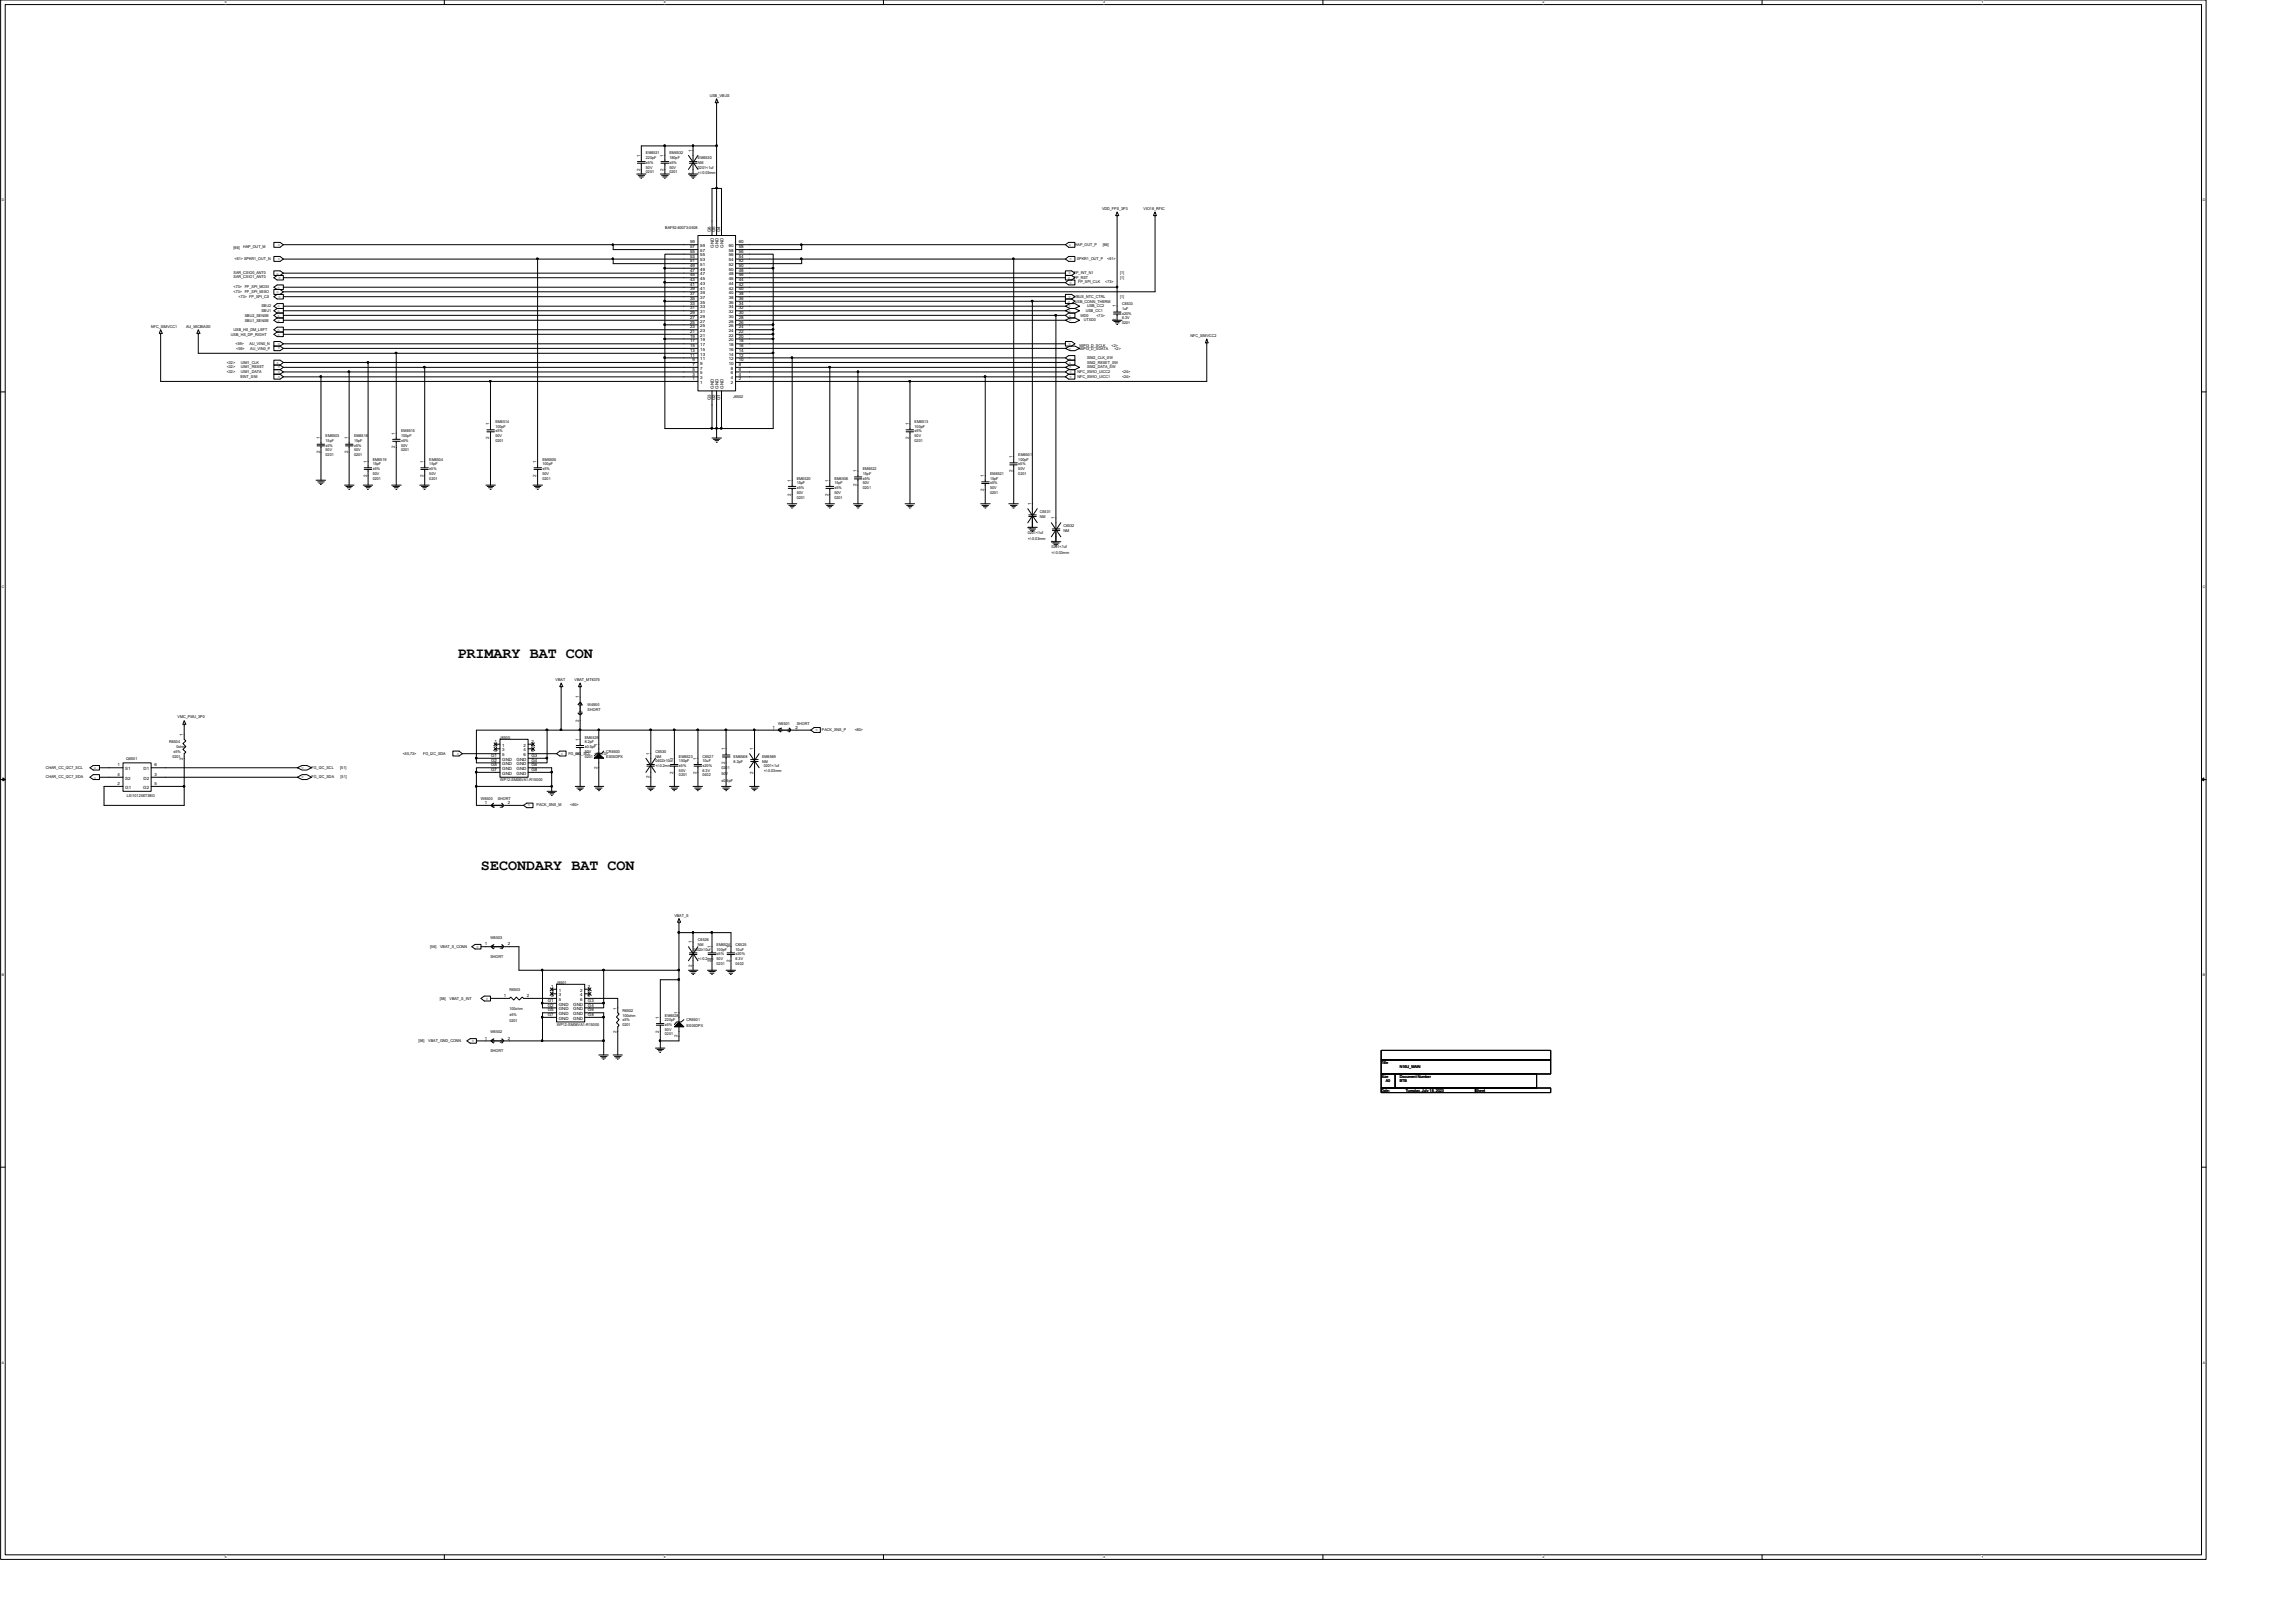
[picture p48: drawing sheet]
<svg xmlns="http://www.w3.org/2000/svg" width="297mm" height="210mm" viewBox="0 0 297 210" stroke-linecap="round" stroke-linejoin="round" font-family="sans-serif">
<defs><g id="words">
<g font-size="1.9">
<text x="59.2" y="85.1">PRIMARY BAT CON</text>
<text x="62.2" y="112.5">SECONDARY BAT CON</text>
</g>
<g font-size=".6">
<text x="82.8" y="22.1" transform="rotate(-90 82.8 22.1)">2</text>
<text x="82.8" y="20.3" transform="rotate(-90 82.8 20.3)">1</text>
<text x="85.8" y="22.1" transform="rotate(-90 85.8 22.1)">2</text>
<text x="85.8" y="20.3" transform="rotate(-90 85.8 20.3)">1</text>
<text x="89.5" y="22.7" transform="rotate(-90 89.5 22.7)">2</text>
<text x="89.5" y="19.7" transform="rotate(-90 89.5 19.7)">1</text>
<text x="89.3" y="33.4">53</text>
<text x="89.3" y="32.7">55</text>
<text x="89.3" y="32.1">57</text>
<text x="89.3" y="31.5">59</text>
<text x="89.3" y="35.8">45</text>
<text x="89.3" y="35.2">47</text>
<text x="89.3" y="34.5">49</text>
<text x="89.3" y="34">51</text>
<text x="90.6" y="35.6">47</text>
<text x="90.6" y="35">49</text>
<text x="90.6" y="34.4">51</text>
<text x="90.6" y="33.8">53</text>
<text x="90.6" y="33.2">55</text>
<text x="90.6" y="32.6">57</text>
<text x="90.6" y="32">59</text>
<text x="91.9" y="30.1" transform="rotate(-90 91.9 30.1)">G6</text>
<text x="92.4" y="32.1" transform="rotate(-90 92.4 32.1)">GND</text>
<text x="92.5" y="30.1" transform="rotate(-90 92.5 30.1)">G5</text>
<text x="93" y="32.1" transform="rotate(-90 93 32.1)">GND</text>
<text x="93.2" y="30.1" transform="rotate(-90 93.2 30.1)">G4</text>
<text x="93.6" y="32.1" transform="rotate(-90 93.6 32.1)">GND</text>
<text x="94.3" y="35.6">48</text>
<text x="94.3" y="35">50</text>
<text x="94.3" y="34.4">52</text>
<text x="94.3" y="33.8">54</text>
<text x="94.3" y="33.2">56</text>
<text x="94.3" y="32.6">58</text>
<text x="94.3" y="32">60</text>
<text x="95.6" y="35.8">46</text>
<text x="95.6" y="35.2">48</text>
<text x="95.6" y="34.5">50</text>
<text x="95.6" y="34">52</text>
<text x="95.6" y="33.4">54</text>
<text x="95.6" y="32.7">56</text>
<text x="95.6" y="32.1">58</text>
<text x="95.6" y="31.5">60</text>
<text x="89.3" y="41.3">27</text>
<text x="89.3" y="40.6">29</text>
<text x="89.3" y="40">31</text>
<text x="89.3" y="39.5">33</text>
<text x="89.3" y="38.8">35</text>
<text x="89.3" y="38.2">37</text>
<text x="89.3" y="37.6">39</text>
<text x="89.3" y="37">41</text>
<text x="89.3" y="36.4">43</text>
<text x="89.3" y="41.9">25</text>
<text x="90.6" y="37.5">41</text>
<text x="90.6" y="36.9">43</text>
<text x="90.6" y="36.2">45</text>
<text x="90.6" y="41.7">27</text>
<text x="90.6" y="41.1">29</text>
<text x="90.6" y="40.5">31</text>
<text x="90.6" y="39.9">33</text>
<text x="90.6" y="39.3">35</text>
<text x="90.6" y="38.7">37</text>
<text x="90.6" y="38.1">39</text>
<text x="94.3" y="37.5">42</text>
<text x="94.3" y="36.9">44</text>
<text x="94.3" y="36.2">46</text>
<text x="94.3" y="41.7">28</text>
<text x="94.3" y="41.1">30</text>
<text x="94.3" y="40.5">32</text>
<text x="94.3" y="39.9">34</text>
<text x="94.3" y="39.3">36</text>
<text x="94.3" y="38.7">38</text>
<text x="94.3" y="38.1">40</text>
<text x="95.6" y="37.6">40</text>
<text x="95.6" y="37">42</text>
<text x="95.6" y="36.4">44</text>
<text x="95.6" y="41.9">26</text>
<text x="95.6" y="41.3">28</text>
<text x="95.6" y="40.6">30</text>
<text x="95.6" y="40">32</text>
<text x="95.6" y="39.5">34</text>
<text x="95.6" y="38.8">36</text>
<text x="95.6" y="38.2">38</text>
<text x="144.4" y="41.6" transform="rotate(-90 144.4 41.6)">2</text>
<text x="144.4" y="39.8" transform="rotate(-90 144.4 39.8)">1</text>
<text x="89.3" y="46.1">11</text>
<text x="89.3" y="45.6">13</text>
<text x="89.3" y="44.9">15</text>
<text x="89.3" y="44.3">17</text>
<text x="89.3" y="43.7">19</text>
<text x="89.3" y="43.1">21</text>
<text x="89.3" y="42.5">23</text>
<text x="89.6" y="48">5</text>
<text x="89.6" y="47.4">7</text>
<text x="89.6" y="46.7">9</text>
<text x="90.6" y="47.8">7</text>
<text x="90.6" y="47.2">9</text>
<text x="90.6" y="46.6">11</text>
<text x="90.6" y="46">13</text>
<text x="90.6" y="45.4">15</text>
<text x="90.6" y="44.8">17</text>
<text x="90.6" y="44.2">19</text>
<text x="90.6" y="43.6">21</text>
<text x="90.6" y="43">23</text>
<text x="90.6" y="42.3">25</text>
<text x="94.3" y="47.2">10</text>
<text x="94.3" y="46.6">12</text>
<text x="94.3" y="46">14</text>
<text x="94.3" y="45.4">16</text>
<text x="94.3" y="44.8">18</text>
<text x="94.3" y="44.2">20</text>
<text x="94.3" y="43.6">22</text>
<text x="94.3" y="43">24</text>
<text x="94.3" y="42.3">26</text>
<text x="94.6" y="47.8">8</text>
<text x="95.6" y="48">6</text>
<text x="95.6" y="47.4">8</text>
<text x="95.6" y="46.7">10</text>
<text x="95.6" y="46.1">12</text>
<text x="95.6" y="45.6">14</text>
<text x="95.6" y="44.9">16</text>
<text x="95.6" y="44.3">18</text>
<text x="95.6" y="43.7">20</text>
<text x="95.6" y="43.1">22</text>
<text x="95.6" y="42.5">24</text>
<text x="89.6" y="48.6">3</text>
<text x="89.6" y="49.2">1</text>
<text x="90.6" y="49.7">1</text>
<text x="90.6" y="49.1">3</text>
<text x="90.6" y="48.4">5</text>
<text x="91.9" y="51.8" transform="rotate(-90 91.9 51.8)">G3</text>
<text x="92.4" y="50.3" transform="rotate(-90 92.4 50.3)">GND</text>
<text x="92.5" y="51.8" transform="rotate(-90 92.5 51.8)">G2</text>
<text x="93" y="50.3" transform="rotate(-90 93 50.3)">GND</text>
<text x="93.2" y="51.8" transform="rotate(-90 93.2 51.8)">G1</text>
<text x="93.6" y="50.3" transform="rotate(-90 93.6 50.3)">GND</text>
<text x="94.6" y="49.7">2</text>
<text x="94.6" y="49.1">4</text>
<text x="94.6" y="48.4">6</text>
<text x="95.6" y="49.2">2</text>
<text x="95.6" y="48.6">4</text>
<text x="41.4" y="58.7" transform="rotate(-90 41.4 58.7)">2</text>
<text x="41.4" y="56.9" transform="rotate(-90 41.4 56.9)">1</text>
<text x="45" y="58.7" transform="rotate(-90 45 58.7)">2</text>
<text x="45" y="56.9" transform="rotate(-90 45 56.9)">1</text>
<text x="47.5" y="59.9" transform="rotate(-90 47.5 59.9)">1</text>
<text x="51.1" y="56.3" transform="rotate(-90 51.1 56.3)">1</text>
<text x="51.1" y="58" transform="rotate(-90 51.1 58)">2</text>
<text x="54.8" y="59.9" transform="rotate(-90 54.8 59.9)">1</text>
<text x="63.3" y="55" transform="rotate(-90 63.3 55)">1</text>
<text x="63.3" y="56.8" transform="rotate(-90 63.3 56.8)">2</text>
<text x="69.4" y="59.9" transform="rotate(-90 69.4 59.9)">1</text>
<text x="117.6" y="56.8" transform="rotate(-90 117.6 56.8)">2</text>
<text x="117.6" y="55" transform="rotate(-90 117.6 55)">1</text>
<text x="131" y="59.3" transform="rotate(-90 131 59.3)">1</text>
<text x="47.5" y="61.7" transform="rotate(-90 47.5 61.7)">2</text>
<text x="54.8" y="61.7" transform="rotate(-90 54.8 61.7)">2</text>
<text x="69.4" y="61.7" transform="rotate(-90 69.4 61.7)">2</text>
<text x="102.3" y="64.1" transform="rotate(-90 102.3 64.1)">2</text>
<text x="102.3" y="62.4" transform="rotate(-90 102.3 62.4)">1</text>
<text x="107.2" y="64.1" transform="rotate(-90 107.2 64.1)">2</text>
<text x="107.2" y="62.4" transform="rotate(-90 107.2 62.4)">1</text>
<text x="110.8" y="62.9" transform="rotate(-90 110.8 62.9)">2</text>
<text x="110.8" y="61.1" transform="rotate(-90 110.8 61.1)">1</text>
<text x="127.3" y="63.5" transform="rotate(-90 127.3 63.5)">2</text>
<text x="127.3" y="61.7" transform="rotate(-90 127.3 61.7)">1</text>
<text x="131" y="61.1" transform="rotate(-90 131 61.1)">2</text>
<text x="133.4" y="65.4" transform="rotate(-90 133.4 65.4)">1</text>
<text x="133.4" y="68.4" transform="rotate(-90 133.4 68.4)">2</text>
<text x="136.4" y="67.2" transform="rotate(-90 136.4 67.2)">1</text>
<text x="136.4" y="70.2" transform="rotate(-90 136.4 70.2)">2</text>
<text x="23.7" y="95.2" transform="rotate(-90 23.7 95.2)">1</text>
<text x="74.9" y="93.4" transform="rotate(-90 74.9 93.4)">2</text>
<text x="74.9" y="90.4" transform="rotate(-90 74.9 90.4)">1</text>
<text x="74.9" y="95.9" transform="rotate(-90 74.9 95.9)">1</text>
<text x="75.3" y="92.3" transform="rotate(-90 75.3 92.3)">2</text>
<text x="75.3" y="91.4" transform="rotate(-90 75.3 91.4)">1</text>
<text x="99.9" y="94.3">1</text>
<text x="101" y="94.8">1</text>
<text x="101.9" y="94.8">2</text>
<text x="102.9" y="94.3">2</text>
<text x="15.2" y="99.2">1</text>
<text x="15.2" y="100.4">4</text>
<text x="15.2" y="101.6">2</text>
<text x="16.2" y="99.7">S1</text>
<text x="16.2" y="100.9">S2</text>
<text x="18.6" y="99.7">D1</text>
<text x="18.6" y="100.9">D2</text>
<text x="20" y="100.4">3</text>
<text x="20" y="99.2">6</text>
<text x="20" y="101.6">5</text>
<text x="23.7" y="98.3" transform="rotate(-90 23.7 98.3)">2</text>
<text x="63.5" y="98.6">G2</text>
<text x="63.5" y="98">G1</text>
<text x="63.5" y="99.2">G5</text>
<text x="63.5" y="99.8">G7</text>
<text x="64" y="96.1">1</text>
<text x="64" y="96.7">3</text>
<text x="64" y="97.4">5</text>
<text x="65" y="96.6">1</text>
<text x="65" y="97.2">3</text>
<text x="65" y="97.8">5</text>
<text x="65" y="99">GND</text>
<text x="65" y="98.4">GND</text>
<text x="65" y="99.7">GND</text>
<text x="65" y="100.2">GND</text>
<text x="66.8" y="98.4">GND</text>
<text x="66.8" y="99">GND</text>
<text x="66.8" y="99.7">GND</text>
<text x="66.8" y="100.2">GND</text>
<text x="67.7" y="96.6">2</text>
<text x="67.7" y="97.2">4</text>
<text x="67.7" y="97.8">6</text>
<text x="68.7" y="96.1">2</text>
<text x="68.7" y="96.7">4</text>
<text x="68.7" y="97.4">6</text>
<text x="68.7" y="98">G3</text>
<text x="68.7" y="98.6">G4</text>
<text x="68.7" y="99.2">G6</text>
<text x="68.7" y="99.8">G8</text>
<text x="74.9" y="97.7" transform="rotate(-90 74.9 97.7)">2</text>
<text x="77.3" y="99.5" transform="rotate(-90 77.3 99.5)">2</text>
<text x="77.3" y="96.5" transform="rotate(-90 77.3 96.5)">1</text>
<text x="84" y="100.7" transform="rotate(-90 84 100.7)">2</text>
<text x="84" y="97.7" transform="rotate(-90 84 97.7)">1</text>
<text x="87.1" y="100.1" transform="rotate(-90 87.1 100.1)">2</text>
<text x="87.1" y="98.3" transform="rotate(-90 87.1 98.3)">1</text>
<text x="90.1" y="100.1" transform="rotate(-90 90.1 100.1)">2</text>
<text x="90.1" y="98.3" transform="rotate(-90 90.1 98.3)">1</text>
<text x="93.8" y="97.1" transform="rotate(-90 93.8 97.1)">1</text>
<text x="93.8" y="98.9" transform="rotate(-90 93.8 98.9)">2</text>
<text x="97.4" y="97.1" transform="rotate(-90 97.4 97.1)">1</text>
<text x="97.4" y="100.1" transform="rotate(-90 97.4 100.1)">2</text>
<text x="16.2" y="102.1">G1</text>
<text x="18.5" y="102.1">G2</text>
<text x="62.7" y="104.1">1</text>
<text x="63.8" y="104.5">1</text>
<text x="64.7" y="104.5">2</text>
<text x="65.7" y="104.1">2</text>
<text x="62.7" y="122.3">1</text>
<text x="63.8" y="122.8">1</text>
<text x="64.7" y="122.8">2</text>
<text x="65.7" y="122.3">2</text>
<text x="89.5" y="122.1" transform="rotate(-90 89.5 122.1)">1</text>
<text x="89.5" y="125.1" transform="rotate(-90 89.5 125.1)">2</text>
<text x="91.9" y="124.5" transform="rotate(-90 91.9 124.5)">2</text>
<text x="91.9" y="122.7" transform="rotate(-90 91.9 122.7)">1</text>
<text x="94.4" y="124.5" transform="rotate(-90 94.4 124.5)">2</text>
<text x="94.4" y="122.7" transform="rotate(-90 94.4 122.7)">1</text>
<text x="65.2" y="129">1</text>
<text x="68.2" y="129">2</text>
<text x="70.9" y="130.3">G2</text>
<text x="70.9" y="129.7">G1</text>
<text x="70.9" y="130.9">G5</text>
<text x="70.9" y="131.5">G7</text>
<text x="71.3" y="127.8">1</text>
<text x="71.3" y="128.4">3</text>
<text x="71.3" y="129">5</text>
<text x="72.3" y="128.3">1</text>
<text x="72.3" y="128.9">3</text>
<text x="72.3" y="129.5">5</text>
<text x="72.3" y="130.7">GND</text>
<text x="72.3" y="130.1">GND</text>
<text x="72.3" y="131.4">GND</text>
<text x="72.3" y="132">GND</text>
<text x="74.2" y="130.1">GND</text>
<text x="74.2" y="130.7">GND</text>
<text x="74.2" y="131.4">GND</text>
<text x="74.2" y="132">GND</text>
<text x="75.1" y="128.3">2</text>
<text x="75.1" y="128.9">4</text>
<text x="75.1" y="129.5">6</text>
<text x="76.1" y="127.8">2</text>
<text x="76.1" y="128.4">4</text>
<text x="76.1" y="129">6</text>
<text x="76.1" y="129.7">G3</text>
<text x="76.1" y="130.3">G4</text>
<text x="76.1" y="130.9">G6</text>
<text x="76.1" y="131.5">G8</text>
<text x="79.8" y="130.6" transform="rotate(-90 79.8 130.6)">1</text>
<text x="85.3" y="131.8" transform="rotate(-90 85.3 131.8)">1</text>
<text x="87.7" y="131.2" transform="rotate(-90 87.7 131.2)">1</text>
<text x="62.7" y="134.5">1</text>
<text x="63.8" y="135">1</text>
<text x="64.7" y="135">2</text>
<text x="65.7" y="134.5">2</text>
<text x="79.8" y="133.6" transform="rotate(-90 79.8 133.6)">2</text>
<text x="85.3" y="133.6" transform="rotate(-90 85.3 133.6)">2</text>
<text x="87.7" y="134.2" transform="rotate(-90 87.7 134.2)">2</text>
</g>
<g font-size=".5">
<text x="29.1" y=".4">5</text>
<text x="85.9" y=".4">4</text>
<text x="142.7" y=".4">3</text>
<text x="199.6" y=".4">2</text>
<text x="256.4" y=".4">1</text>
<text x="91.8" y="12.6">USB_VBUS</text>
<text x="83.6" y="20">EM6531</text>
<text x="83.6" y="20.6">220pF</text>
<text x="83.6" y="22.4">0201</text>
<text x="83.6" y="21.8">50V</text>
<text x="83.6" y="21.2">±5%</text>
<text x="86.6" y="20">EM6532</text>
<text x="86.6" y="20.6">180pF</text>
<text x="86.6" y="22.4">0201</text>
<text x="86.6" y="21.8">50V</text>
<text x="86.6" y="21.2">±5%</text>
<text x="90.3" y="20.6">EM6530</text>
<text x="90.3" y="21.2">NM</text>
<text x="90.3" y="21.8">0201&lt;1uf</text>
<text x="90.3" y="22.6">+/-0.03mm</text>
<text x=".3" y="26">D</text>
<text x="86.1" y="29.6">BAF92-60073-0508</text>
<text x="142.6" y="27.2">VDD_FPS_3P3</text>
<text x="148" y="27.2">VIO18_RFIC</text>
<text x="285" y="26">D</text>
<text x="30.2" y="32.2">[66]</text>
<text x="30.2" y="35.5">SAR_CSIO0_ANT0</text>
<text x="30.3" y="33.7">&lt;61&gt; SPKR1_OUT_N</text>
<text x="31.5" y="32.1">HAP_OUT_M</text>
<text x="35.8" y="35.6">o</text>
<text x="36.2" y="31.6" transform="rotate(180 36.2 31.6)">o</text>
<text x="36.2" y="33.4" transform="rotate(180 36.2 33.4)">o</text>
<text x="36.3" y="35.8" transform="rotate(180 36.3 35.8)">o</text>
<text x="138.3" y="31.9">o</text>
<text x="138.6" y="35.2" transform="rotate(180 138.6 35.2)">o</text>
<text x="138.7" y="33.4" transform="rotate(180 138.7 33.4)">o</text>
<text x="138.9" y="35.5">FP_INT_N1</text>
<text x="139.1" y="31.8">HAP_OUT_P</text>
<text x="139.3" y="33.7">SPKR1_OUT_P</text>
<text x="142.7" y="31.8">[66]</text>
<text x="143.3" y="33.7">&lt;61&gt;</text>
<text x="144.9" y="35.5">[1]</text>
<text x="30.2" y="36">SAR_CSIO1_ANT0</text>
<text x="30.2" y="37.3">&lt;73&gt; FP_SPI_MOSI</text>
<text x="30.2" y="38">&lt;73&gt; FP_SPI_MISO</text>
<text x="30.9" y="38.5">&lt;73&gt; FP_SPI_CS</text>
<text x="31.7" y="41">SBU2_SENSE</text>
<text x="31.7" y="41.7">SBU1_SENSE</text>
<text x="33.8" y="39.8">SBU2</text>
<text x="33.8" y="40.4">SBU1</text>
<text x="35.8" y="38">o</text>
<text x="35.9" y="37.4">o</text>
<text x="35.9" y="39.8">o</text>
<text x="35.9" y="41">o</text>
<text x="35.9" y="41.7">o</text>
<text x="35.9" y="40.4">o</text>
<text x="36.3" y="38.3" transform="rotate(180 36.3 38.3)">o</text>
<text x="138.1" y="36.2">o</text>
<text x="138.1" y="39.2">o</text>
<text x="138.2" y="39.8">o</text>
<text x="138.2" y="40.4">o</text>
<text x="138.3" y="41">o</text>
<text x="138.6" y="38.3" transform="rotate(180 138.6 38.3)">o</text>
<text x="138.6" y="41.3" transform="rotate(180 138.6 41.3)">o</text>
<text x="138.7" y="36.4" transform="rotate(180 138.7 36.4)">o</text>
<text x="138.9" y="36.1">FP_RST</text>
<text x="138.9" y="38.5">VBUS_NTC_CTRL</text>
<text x="139.1" y="39.2">USB_CONN_THERM</text>
<text x="139.5" y="36.7">FP_SPI_CLK</text>
<text x="139.8" y="41">WD0</text>
<text x="140.2" y="41.6">UTXD0</text>
<text x="140.5" y="40.4">USB_CC1</text>
<text x="140.6" y="39.8">USB_CC2</text>
<text x="141.9" y="41">&lt;73&gt;</text>
<text x="143" y="36.7">&lt;73&gt;</text>
<text x="144.9" y="38.5">[1]</text>
<text x="144.9" y="36.1">[1]</text>
<text x="145.2" y="39.5">C6533</text>
<text x="145.2" y="40.1">1uF</text>
<text x="145.2" y="42">0201</text>
<text x="145.2" y="41.3">6.3V</text>
<text x="145.2" y="40.7">±20%</text>
<text x="19.6" y="42.4">NFC_SIMVCC1</text>
<text x="24.1" y="42.4">AU_MICBIAS0</text>
<text x="29.3" y="47.1">&lt;32&gt;</text>
<text x="29.3" y="47.7">&lt;32&gt;</text>
<text x="29.9" y="43.5">USB_HS_DP_RIGHT</text>
<text x="30.2" y="42.8">USB_HS_DM_LEFT</text>
<text x="30.5" y="44.6">&lt;59&gt;</text>
<text x="30.6" y="45.3">&lt;59&gt;</text>
<text x="31.2" y="47.7">UIM1_RESET</text>
<text x="31.2" y="47.1">UIM1_CLK</text>
<text x="32.3" y="44.6">AU_VIN0_N</text>
<text x="32.4" y="45.3">AU_VIN0_P</text>
<text x="35.8" y="47.1">o</text>
<text x="35.9" y="42.8">o</text>
<text x="35.9" y="43.5">o</text>
<text x="36.2" y="44.4" transform="rotate(180 36.2 44.4)">o</text>
<text x="36.2" y="45" transform="rotate(180 36.2 45)">o</text>
<text x="36.2" y="47.4" transform="rotate(180 36.2 47.4)">o</text>
<text x="138.3" y="46.5">o</text>
<text x="138.3" y="47.1">o</text>
<text x="138.3" y="45.3">o</text>
<text x="138.6" y="44.4" transform="rotate(180 138.6 44.4)">o</text>
<text x="138.6" y="47.4" transform="rotate(180 138.6 47.4)">o</text>
<text x="139.7" y="44.9">MIPI3_D_SCLK</text>
<text x="139.7" y="45.3">MIPI3_D_SDATA</text>
<text x="140.6" y="46.4">SIM2_CLK_SW</text>
<text x="140.6" y="47.1">SIM2_RESET_SW</text>
<text x="140.6" y="47.7">SIM2_DATA_SW</text>
<text x="143.8" y="44.9">&lt;2&gt;</text>
<text x="144.2" y="45.3">&lt;2&gt;</text>
<text x="154" y="43.6">NFC_SIMVCC2</text>
<text x="29.3" y="48.3">&lt;32&gt;</text>
<text x="31.1" y="48.9">EINT_SIM</text>
<text x="31.2" y="48.3">UIM1_DATA</text>
<text x="36.2" y="48.6" transform="rotate(180 36.2 48.6)">o</text>
<text x="36.2" y="48" transform="rotate(180 36.2 48)">o</text>
<text x="94.9" y="51.6">J6502</text>
<text x="138.7" y="48.6" transform="rotate(180 138.7 48.6)">o</text>
<text x="138.7" y="48" transform="rotate(180 138.7 48)">o</text>
<text x="139.4" y="48.9">NFC_SWIO_UICC1</text>
<text x="139.4" y="48.3">NFC_SWIO_UICC2</text>
<text x="145.2" y="48.9">&lt;24&gt;</text>
<text x="145.2" y="48.3">&lt;24&gt;</text>
<text x="42.1" y="56.6">EM6503</text>
<text x="42.1" y="57.2">15pF</text>
<text x="42.1" y="57.8">±5%</text>
<text x="42.1" y="59">0201</text>
<text x="42.1" y="58.4">50V</text>
<text x="45.8" y="56.6">EM6518</text>
<text x="45.8" y="57.2">15pF</text>
<text x="45.8" y="59">0201</text>
<text x="45.8" y="58.4">50V</text>
<text x="45.8" y="57.8">±5%</text>
<text x="48.2" y="59.6">EM6519</text>
<text x="51.9" y="56">EM6515</text>
<text x="51.9" y="56.6">100pF</text>
<text x="51.9" y="58.4">0201</text>
<text x="51.9" y="57.8">50V</text>
<text x="51.9" y="57.2">±5%</text>
<text x="55.5" y="59.6">EM6504</text>
<text x="64.1" y="54.7">EM6514</text>
<text x="64.1" y="55.4">100pF</text>
<text x="64.1" y="56">±5%</text>
<text x="64.1" y="57.2">0201</text>
<text x="64.1" y="56.6">50V</text>
<text x="70.2" y="59.6">EM6500</text>
<text x="118.3" y="54.7">EM6513</text>
<text x="118.3" y="55.4">100pF</text>
<text x="118.3" y="57.2">0201</text>
<text x="118.3" y="56.6">50V</text>
<text x="118.3" y="56">±5%</text>
<text x="131.7" y="59">EM6501</text>
<text x="131.7" y="59.6">100pF</text>
<text x="48.2" y="60.2">15pF</text>
<text x="48.2" y="62.1">0201</text>
<text x="48.2" y="61.5">50V</text>
<text x="48.2" y="60.8">±5%</text>
<text x="55.5" y="60.2">15pF</text>
<text x="55.5" y="62.1">0201</text>
<text x="55.5" y="61.5">50V</text>
<text x="55.5" y="60.8">±5%</text>
<text x="70.2" y="60.2">100pF</text>
<text x="70.2" y="62.1">0201</text>
<text x="70.2" y="61.5">50V</text>
<text x="70.2" y="60.8">±5%</text>
<text x="103.1" y="62.1">EM6520</text>
<text x="103.1" y="62.7">15pF</text>
<text x="103.1" y="64.5">0201</text>
<text x="103.1" y="63.9">50V</text>
<text x="103.1" y="63.3">±5%</text>
<text x="107.9" y="62.1">EM6506</text>
<text x="107.9" y="62.7">15pF</text>
<text x="107.9" y="64.5">0201</text>
<text x="107.9" y="63.9">50V</text>
<text x="107.9" y="63.3">±5%</text>
<text x="111.6" y="60.8">EM6522</text>
<text x="111.6" y="61.5">15pF</text>
<text x="111.6" y="63.3">0201</text>
<text x="111.6" y="62.7">50V</text>
<text x="111.6" y="62.1">±5%</text>
<text x="128.1" y="61.5">EM6521</text>
<text x="128.1" y="62.1">15pF</text>
<text x="128.1" y="63.9">0201</text>
<text x="128.1" y="63.3">50V</text>
<text x="128.1" y="62.7">±5%</text>
<text x="131.7" y="61.5">0201</text>
<text x="131.7" y="60.8">50V</text>
<text x="131.7" y="60.2">±5%</text>
<text x="133" y="69.1">0201&lt;1uf</text>
<text x="133" y="69.8">+/-0.03mm</text>
<text x="134.5" y="66.3">C6531</text>
<text x="134.5" y="67.1">NM</text>
<text x="136" y="70.9">0201&lt;1uf</text>
<text x="136" y="71.7">+/-0.03mm</text>
<text x="137.6" y="68.2">C6532</text>
<text x="137.6" y="68.9">NM</text>
<text x=".3" y="76.2">C</text>
<text x="285" y="76.2">C</text>
<text x="71.9" y="88.1">VBAT</text>
<text x="74.3" y="88.1">VBAT_MT6375</text>
<text x="23" y="92.9">VMC_PMU_3P0</text>
<text x="64.7" y="95.6">J6500</text>
<text x="75.6" y="95.6">EM6529</text>
<text x="76" y="91.3">W4900</text>
<text x="76" y="92">SHORT</text>
<text x="100.7" y="93.8">W6501</text>
<text x="103.1" y="93.8">SHORT</text>
<text x="105.8" y="94.4" transform="rotate(180 105.8 94.4)">o</text>
<text x="106.3" y="94.6">PACK_SNS_P</text>
<text x="110.6" y="94.6">&lt;60&gt;</text>
<text x="5.9" y="99.5">CHAR_CC_I2C7_SCL</text>
<text x="5.9" y="100.7">CHAR_CC_I2C7_SDA</text>
<text x="12.1" y="99.6">o</text>
<text x="12.1" y="100.8">o</text>
<text x="16.3" y="98.4">Q6501</text>
<text x="21.9" y="96.2">R6504</text>
<text x="22.3" y="98">0201</text>
<text x="22.4" y="97.4">±5%</text>
<text x="22.8" y="96.8">0ohm</text>
<text x="39.3" y="99.2" transform="rotate(180 39.3 99.2)">o</text>
<text x="39.3" y="100.5" transform="rotate(180 39.3 100.5)">o</text>
<text x="40.3" y="99.5">FG_I2C_SCL</text>
<text x="40.3" y="100.7">FG_I2C_SDA</text>
<text x="44" y="99.5">[51]</text>
<text x="44.1" y="100.7">[51]</text>
<text x="52.1" y="97.7">&lt;55,73&gt;</text>
<text x="54.7" y="97.7">FG_I2C_SDA</text>
<text x="59.4" y="97.4" transform="rotate(180 59.4 97.4)">o</text>
<text x="64.7" y="101.1">WP12-SM06VA1-R15000</text>
<text x="72.9" y="97.4" transform="rotate(180 72.9 97.4)">o</text>
<text x="73.5" y="97.7">FG_I2C_SCL</text>
<text x="75.6" y="96.2">8.2pF</text>
<text x="75.6" y="98">0201</text>
<text x="75.6" y="97.4">50V</text>
<text x="75.6" y="96.8">±0.5pF</text>
<text x="76.9" y="97.7">&lt;55,73&gt;</text>
<text x="78.4" y="97.4">CR6500</text>
<text x="78.4" y="98.1">ES05DPX</text>
<text x="84.8" y="97.4">C6530</text>
<text x="84.8" y="98">NM</text>
<text x="84.8" y="98.6">0402≥10uf</text>
<text x="84.8" y="99.2">+/-0.2mm</text>
<text x="87.8" y="98">EM6523</text>
<text x="87.8" y="98.6">150pF</text>
<text x="87.8" y="100.5">0201</text>
<text x="87.8" y="99.9">50V</text>
<text x="87.8" y="99.2">±5%</text>
<text x="90.9" y="98">C6527</text>
<text x="90.9" y="98.6">10uF</text>
<text x="90.9" y="100.5">0402</text>
<text x="90.9" y="99.9">6.3V</text>
<text x="90.9" y="99.2">±20%</text>
<text x="93.3" y="99.6">0201</text>
<text x="93.3" y="100.3">50V</text>
<text x="93.3" y="101.1">±0.5pF</text>
<text x="94.9" y="98">EM6568</text>
<text x="94.9" y="98.8">8.2pF</text>
<text x="98.6" y="98">EM6569</text>
<text x="98.6" y="98.8">NM</text>
<text x="98.8" y="99.2">0201&lt;1uf</text>
<text x="98.8" y="99.9">+/-0.03mm</text>
<text x="16.4" y="103.2">LSI1012X6T3BG</text>
<text x="62.2" y="103.5">W6500</text>
<text x="64.4" y="103.5">SHORT</text>
<text x="68.6" y="104.1" transform="rotate(180 68.6 104.1)">o</text>
<text x="69.4" y="104.4">PACK_SNS_M</text>
<text x="73.8" y="104.4">&lt;60&gt;</text>
<text x="87.2" y="118.6">VBAT_S</text>
<text x="55.7" y="122.6">[56]</text>
<text x="56.9" y="122.6">VBAT_S_CONN</text>
<text x="61.9" y="122.4" transform="rotate(180 61.9 122.4)">o</text>
<text x="63.5" y="121.5">W6503</text>
<text x="63.5" y="124">SHORT</text>
<text x="89.7" y="123">0402≥10uf</text>
<text x="90.3" y="121.8">C6526</text>
<text x="90.3" y="122.4">NM</text>
<text x="90.3" y="124.2">+/-0.2mm</text>
<text x="92.7" y="122.4">EM6524</text>
<text x="92.7" y="123">100pF</text>
<text x="92.7" y="124.8">0201</text>
<text x="92.7" y="124.2">50V</text>
<text x="92.7" y="123.6">±5%</text>
<text x="95.2" y="122.4">C6525</text>
<text x="95.2" y="123">10uF</text>
<text x="95.2" y="124.8">0402</text>
<text x="95.2" y="124.2">6.3V</text>
<text x="95.2" y="123.6">±20%</text>
<text x=".3" y="126.3">B</text>
<text x="56.9" y="129.4">[56]</text>
<text x="58.2" y="129.4">VBAT_S_INT</text>
<text x="63.2" y="129.1" transform="rotate(180 63.2 129.1)">o</text>
<text x="65.9" y="128.2">R6503</text>
<text x="65.9" y="130.7">100ohm</text>
<text x="65.9" y="131.5">±5%</text>
<text x="72" y="127.3">J6501</text>
<text x="80.5" y="130.9">R6502</text>
<text x="80.5" y="131.6">100ohm</text>
<text x="86" y="131.6">EM6528</text>
<text x="285" y="126.3">B</text>
<text x="54.1" y="134.8">[56]</text>
<text x="55.4" y="134.8">VBAT_GND_CONN</text>
<text x="61.3" y="134.6" transform="rotate(180 61.3 134.6)">o</text>
<text x="63.5" y="133.7">W6502</text>
<text x="63.5" y="136.2">SHORT</text>
<text x="65.9" y="132.3">0201</text>
<text x="72" y="132.8">WP12-SM06VA1-R15000</text>
<text x="80.5" y="132.2">±5%</text>
<text x="80.5" y="132.8">0201</text>
<text x="86" y="132.2">220pF</text>
<text x="86" y="134">0201</text>
<text x="86" y="133.4">50V</text>
<text x="86" y="132.8">±5%</text>
<text x="88.8" y="132.2">CR6501</text>
<text x="88.8" y="132.9">ES05DPX</text>
<text x="178.7" y="137.7">Title</text>
<text x="178.7" y="139.5">Size</text>
<text x="178.7" y="141.3">Date:</text>
<text x="179.3" y="140.1">A0</text>
<text x="181.1" y="139.5">Document Number</text>
<text x="181.1" y="140.1">BTB</text>
<text x="181.1" y="138.3">N16U_MAIN</text>
<text x="181.9" y="141.3">Tuesday, July 18, 2023</text>
<text x="190.9" y="141.3">Sheet</text>
<text x=".3" y="176.5">A</text>
<text x="285" y="176.5">A</text>
<text x="29.1" y="201.6">5</text>
<text x="85.9" y="201.6">4</text>
<text x="142.7" y="201.6">3</text>
<text x="199.6" y="201.6">2</text>
<text x="256.4" y="201.6">1</text>
</g>
</g></defs>
<path d="M.1 0h285.3v201.8h-285.3zM.7 .6h284.1v200.6h-284.1z" fill="none" stroke="#000" stroke-width=".13"/>
<g fill="#fff">
<path d="M29.1 0h.2v.6h-.2z"/>
<path d="M29.1 201.3h.2v.5h-.2z"/>
</g>
<path d="M57.5 0v.6M57.5 201.2v.6" fill="none" stroke="#000" stroke-width=".13"/>
<g fill="#fff">
<path d="M85.9 0h.2v.6h-.2z"/>
<path d="M85.9 201.3h.2v.5h-.2z"/>
</g>
<path d="M114.3 0v.6M114.3 201.2v.6" fill="none" stroke="#000" stroke-width=".13"/>
<g fill="#fff">
<path d="M142.7 0h.2v.5h-.2z"/>
<path d="M142.7 201.3h.2v.5h-.2z"/>
</g>
<path d="M171.2 0v.6M171.2 201.2v.6" fill="none" stroke="#000" stroke-width=".13"/>
<g fill="#fff">
<path d="M199.6 0h.2v.5h-.2z"/>
<path d="M199.6 201.3h.2v.5h-.2z"/>
</g>
<path d="M228 0v.6M228 201.2v.6" fill="none" stroke="#000" stroke-width=".13"/>
<g fill="#fff">
<path d="M256.4 0h.2v.5h-.2z"/>
<path d="M256.4 201.3h.2v.5h-.2z"/>
<path d="M.3 25.7h.2v.5h-.2z"/>
<path d="M285 25.7h.3v.5h-.3z"/>
<path d="M.3 75.8h.2v.5h-.2z"/>
<path d="M285 75.8h.3v.5h-.3z"/>
</g>
<path d="M.7 50.7h-.6M285.4 50.7h-.6" fill="none" stroke="#000" stroke-width=".13"/>
<g fill="#fff">
<path d="M.3 125.9h.2v.5h-.2z"/>
<path d="M285 125.9h.2v.5h-.2z"/>
</g>
<path d="M.4 100.7l.3 .2-.3 .1zM.7 100.9h-.6M284.8 100.9l.3-.2v.3zM285.4 100.9h-.6" fill="none" stroke="#000" stroke-width=".13"/>
<path d="M.4 100.7l.3 .2-.3 .1zM284.8 100.9l.3-.2v.3z" fill="#000"/>
<g fill="#fff">
<path d="M.3 176.1h.2v.5h-.2z"/>
<path d="M285 176.1h.3v.5h-.3z"/>
</g>
<g fill="none" stroke="#000" stroke-width=".13">
<path d="M85.9 18.8h.2v.1h-.2zM86 18.9v2M86 18.9h-3v2M89.6 18.8h.1v.2zM89.7 18.9v2M89.7 18.9h-3.7M92.6 18.8h.2l-.1 .2zM92.7 13.3v5.6M92.7 18.9h-3M92.7 12.8l.2 .5h-.4zM92.7 18.9v5.5M35.4 31.4h.8l.5 .3-.5 .3h-.8z"/>
<path d="M35.4 33.2h.8l.5 .3-.5 .3h-.8zM35.4 35.1h.8l.5 .2-.5 .3h-.8zM35.4 37.5h.8l.5 .3-.5 .3h-.8zM35.4 35.9l.5-.3h.8v.6h-.8zM35.4 37.2l.5-.3h.8v.6h-.8zM35.4 38.4l.5-.3h.8v.6h-.8zM35.4 39.6l.5-.3h.8v.6h-.8zM35.9 39.9h.8v.6h-.8M35.9 39.9l-.5 .3 .5 .3M69.4 33.4l.2 .1-.1 .1zM69.6 33.5v27M69.6 33.5h-32.9"/>
<path d="M79.2 31.6h.1v.1h-.1zM79.2 33.4h.1v.1h-.1zM79.3 33.5h-9.7M79.3 31.7v.6h11M79.3 31.7h-42.6M83 21.1v1.4M83 23.1h-.1M83.2 22.9h-.5M83.4 22.7h-.9M83.5 20.9h-1M83.5 21.1h-1M83.6 22.5h-1.2"/>
<path d="M85.9 34.6l.2 .1-.1 .1zM85.9 36.5h.2l-.1 .1zM85.9 38.9h.2v.1h-.2zM86 21.1v1.4M86 34.7v1.9M86 36.6v2.4M86 39v3M86.1 23.1h-.1M86.3 22.9h-.5M86.4 22.7h-.8M86.5 20.9h-1M86.5 21.1h-1"/>
<path d="M86.6 22.5h-1.2M89.1 20.1l1.2 1.8M89.7 21.1v1.4M89.7 23.1h-.1M89.9 22.9h-.5M90.1 22.7h-.9M90.2 20.9h-1M90.2 21.1h-1M90.3 20.1l-1.2 1.8M90.3 22.5h-1.2M90.3 33.5h-11v.6h11M90.3 32.9h-4.3v1.8"/>
<path d="M90.3 31.7h-11M90.3 39.6h-53.6M90.3 39h-4.3M90.3 38.4h-53.6M90.3 37.8h-53.6M90.3 37.2h-53.6M90.3 36.6h-4.3M90.3 35.9h-53.6M90.3 35.3h-53.6M90.3 34.7h-4.3M90.3 30.5h4.9v20.1h-4.9zM92.6 24.3h.2v.1h-.2z"/>
<path d="M92.7 24.4v6.1M92.7 24.4h-.6v6.1M92.7 24.4h.6v6.1M95.2 34.7h4.8v7.3M95.2 32.9h4.8v1.8M99.9 34.6l.2 .1-.1 .1zM103.6 31.6h.1v.1h-.1zM103.6 33.4h.1v.1h-.1zM103.7 33.5h-8.5M103.7 31.7v.6h-8.5M103.7 31.7h-8.5M131 33.4h.2v.1h-.2z"/>
<path d="M131.1 33.5h-27.4v.6h-8.5M131.1 33.5v26.4M133.5 38.9h.1v.1h-.1zM133.6 39v27.6M133.6 39h-38.4M137.8 35.1h.8l.5 .2-.5 .3h-.8zM137.8 35.6h.8l.5 .3-.5 .3h-.8zM137.8 31.7l.5-.3h.8v.6h-.8zM137.8 33.5l.5-.3h.8v.6h-.8zM137.8 36.6l.5-.4h.8v.7h-.8zM137.8 36.6h-42.6M137.8 35.9h-42.6"/>
<path d="M137.8 35.3h-42.6M137.8 31.7h-34.1M137.8 33.5h-6.7M137.8 38.1h.8l.5 .3-.5 .3h-.8zM137.8 39.6l.6-.3h.7l.6 .3-.6 .3h-.7zM137.8 38.7h.8l.5 .3-.5 .3h-.8zM137.8 39h-4.2M137.8 39.6h-42.6M137.8 38.4h-42.6M144.4 37.1h.2l-.1 .2zM144.5 27.4l.2 .5h-.3zM144.5 37.2h-49.3"/>
<path d="M144.5 27.9v9.3M144.5 37.2v3.2M149.4 27.9v9.9h-54.2M149.4 27.4l.2 .5h-.4zM20.8 43.1v6.3h42.7M20.8 42.7l.2 .4h-.4zM25.7 43.1v2.6h25.6M25.7 42.7l.2 .4h-.4zM35.4 41.4l.5-.3h.8v.6h-.8zM35.4 42.7l.5-.4h.8v.7h-.8zM35.4 43.3l.5-.3h.8v.6h-.8zM35.9 40.5h.8v.6h-.8"/>
<path d="M35.9 40.5l-.5 .3 .5 .3M36.2 44.8h-.8v.6h.8l.5-.3M36.2 44.8l.5 .3M36.2 48.4h-.8v.7h.8l.5-.3M36.2 47.8h-.8v.6h.8M36.2 47.2h-.8v.6h.8M36.2 48.4l.5 .4M36.2 47.8l.5 .3M36.2 47.2l.5 .3M36.7 44.5l-.5 .3M36.7 44.5l-.5-.3h-.8v.6h.8M36.7 46.9l-.5-.3h-.8v.6h.8"/>
<path d="M36.7 46.9l-.5 .3M36.7 48.1l-.5 .3M36.7 47.5l-.5 .3M41.4 48.7h.2l-.1 .1zM41.5 48.8v8.7M41.5 48.8h-4.8M41.5 57.7v4.4M42 57.5h-1M42 57.7h-1M45.1 48h.1v.2h-.1zM45.2 48.1v9.4M45.2 57.7v5.1"/>
<path d="M45.2 48.1h-8.5M45.7 57.5h-1M45.7 57.7h-1M47.5 46.8l.2 .1-.1 .1zM47.6 46.9v13.6M47.6 46.9h-10.9M51.2 45.6l.1 .1-.1 .1zM51.3 45.7v11.2M51.3 57.1v5.7M51.8 56.9h-1M51.8 57.1h-1M54.8 47.4l.2 .1-.1 .1z"/>
<path d="M54.9 47.5v13M54.9 47.5h-18.2M63.4 49.3h.1v.1h-.1zM63.5 49.4v6.2M63.5 55.9v6.9M64 55.6h-1M64 55.9h-1M85.9 43.8l.2 .1h-.1zM85.9 41.9h.2v.2h-.2zM85.9 46.2h.2v.1h-.2zM90.3 40.8h-53.6M90.3 40.2h-53.6"/>
<path d="M90.3 48.8h-48.8M90.3 48.1h-45.1M90.3 47.5h-35.4M90.3 46.9h-42.7M90.3 46.3h-4.3v9.2h6.1M90.3 45.7h-39M90.3 45.1h-53.6M90.3 44.5h-53.6M90.3 43.9h-4.3v2.4M90.3 43.3h-53.6M90.3 42.7h-53.6M90.3 42h-4.3v1.9"/>
<path d="M90.3 41.4h-53.6M90.3 49.4h-26.8M92 55.4h.2v.1h-.2zM92.1 50.6v4.9M92.6 55.4h.2l-.1 .1zM92.7 50.6v4.9M92.7 55.5v1.2M92.7 55.5h-.6M92.8 57.2h-.1M93 57h-.5M93.1 56.9h-.8M93.2 55.4h.2v.1h-.2z"/>
<path d="M93.3 50.6v4.9M93.3 56.7h-1.2M93.3 55.5h-.6M95.2 45.7h4.8v9.8h-6.7M95.2 42h4.8v.7M99.9 43.8l.2 .1h-.1zM99.9 45.6l.2 .1-.1 .1zM99.9 42.6h.2l-.1 .1zM99.9 41.9h.2v.2h-.2zM99.9 43.2h.2v.1h-.2zM100 43.9v1.8M100 42.7v.6"/>
<path d="M100 43.3v.6M100 43.9h-4.8M100 43.3h-4.8M100 42.7h-4.8M102.4 46.2h.1v.1h-.1zM102.5 46.3v16.6M107.3 47.4h.1v.2h-.1zM107.4 47.5v15.4M110.9 48l.2 .1-.1 .1zM111 48.1h-15.8M111 48.1v13.6M117.6 49.3h.2v.1h-.2z"/>
<path d="M117.7 49.4h-22.5M117.7 55.9v9.3M118.2 55.6h-1M118.2 55.9h-1M127.4 48.7h.1l-.1 .1zM127.5 48.8h-32.3M127.5 48.8v13.6M131.6 59.9h-1M136.5 40.7l.2 .1-.1 .1zM136.6 40.8h-41.4M136.6 40.8v27.7M137.8 44.2h.8l.5 .3-.5 .3h-.8z"/>
<path d="M137.8 40.2l.6-.3h.7l.6 .3-.6 .3h-.7zM137.8 41.4l.6-.3h.7l.6 .3-.6 .3h-.7zM137.8 47.5l.6-.3h.7l.6 .3-.6 .3h-.7zM137.8 40.8l.5-.3h.8v.6h-.8zM137.8 46.3l.5-.3h.8v.6h-.8M137.8 46.3l.5 .3M137.8 48.1l.5 .3M137.8 48.1l.5-.3h.8v.6h-.8M137.8 45.1l.6-.3h.7l.6 .3-.6 .3h-.7zM137.8 45.1h-42.6M137.8 44.5h-42.6M137.8 41.4h-42.6"/>
<path d="M137.8 40.2h-42.6M137.8 47.5h-42.6M137.8 46.9h-42.6M137.8 46.3h-42.6M137.8 48.8h-10.3M137.8 48.1h-26.8M137.8 40.8h-1.2M138.3 48.4l-.5 .4M138.3 46.6l-.5 .3M138.3 48.4h.8v.7h-.8l-.5-.3M138.3 46.6h.8v.6h-.8l-.5-.3M144.5 40.6v.8"/>
<path d="M144.6 42h-.1M144.8 41.8h-.5M144.9 41.6h-.8M145 40.4h-.9M145 40.6h-.9M145.2 41.4h-1.3M156.1 44.4v5h-38.4v6.2M156.1 43.9l.2 .5h-.3zM41.6 62.7h-.2M41.8 62.5h-.5M41.9 62.4h-.8M42.1 62.1h-1.2"/>
<path d="M45.3 63.3h-.2M45.4 63.1h-.5M45.6 62.9h-.9M45.8 62.8h-1.2M47.6 60.7v2.1M47.7 63.3h-.2M47.9 63.1h-.5M48 62.9h-.8M48.1 60.5h-1M48.1 60.7h-1M48.2 62.8h-1.2M51.3 63.3h-.1"/>
<path d="M51.5 63.1h-.5M51.7 62.9h-.9M51.9 62.8h-1.2M54.9 60.7v2.1M55 63.3h-.1M55.2 63.1h-.5M55.4 62.9h-.9M55.4 60.5h-1M55.4 60.7h-1M55.5 62.8h-1.2M63.5 63.3h-.1M63.7 63.1h-.5"/>
<path d="M63.9 62.9h-.9M64.1 62.8h-1.2M69.6 60.7v2.1M69.6 63.3h-.1M69.8 63.1h-.5M70 62.9h-.9M70.1 60.5h-1M70.1 60.7h-1M70.2 62.8h-1.2M102.5 63.2v2M102.5 65.7h-.1M102.7 65.6h-.5"/>
<path d="M102.9 65.4h-.8M103 62.9h-1M103 63.2h-1M103.1 65.2h-1.2M107.4 63.2v2M107.4 65.7h-.1M107.6 65.6h-.5M107.8 65.4h-.9M107.9 62.9h-1.1M107.9 63.2h-1.1M107.9 65.2h-1.1M111 62v3.2"/>
<path d="M111.1 65.7h-.1M111.2 65.6h-.4M111.4 65.4h-.8M111.5 61.7h-1M111.5 62h-1M111.6 65.2h-1.2M117.8 65.7h-.2M118 65.6h-.5M118.1 65.4h-.8M118.3 65.2h-1.2M127.5 62.6v2.6M127.5 65.7h-.1"/>
<path d="M127.7 65.6h-.5M127.9 65.4h-.9M128 62.4h-1M128 62.6h-1M128.1 65.2h-1.2M131.1 60.2v5M131.2 65.7h-.1M131.4 65.6h-.5M131.6 65.4h-.9M131.6 60.2h-1M131.7 65.2h-1.2M133 65.8l1.2 1.8"/>
<path d="M133.6 66.8v1.4v-1.1M133.6 68.8h-.1M133.8 68.6h-.5M134 68.5h-.9M134.1 66.6h-1M134.1 66.8h-1M134.2 65.8l-1.2 1.8M134.2 68.2h-1.2M136 67.6l1.2 1.9M136.6 68.7v1.4v-1.2M136.7 70.7h-.1M136.9 70.4h-.5"/>
<path d="M137 70.3h-.8M137.1 68.5h-1M137.1 68.7h-1M137.2 67.6l-1.2 1.9M137.2 70.1h-1.2M11.6 99.4l.5-.3h.8v.6h-.8zM15.9 98.7h3.7v3.7h-3.7zM15.9 99.4h-3M23.8 93.3l.2 .4h-.3zM23.8 93.7v2l.2 .2-.3 .3 .3 .4-.3 .4 .3 .3-.2 .2v4.3M38.5 99.4l.6-.3h.6l.6 .3-.6 .3h-.6zM38.5 99.4h-18.9"/>
<path d="M58.6 97.2h.8l.4 .3-.4 .3h-.8zM61.5 98h.2v.2h-.2zM61.5 99.8h.2v.2h-.2zM61.6 98.1v.6h3.1M63.9 96.1l.4 .4M63.9 96.7l.4 .4M64.3 96.1l-.4 .4M64.3 96.7l-.4 .4M64.7 96.3h-.6M64.7 96.9h-.6M64.7 97.5h-4.9M64.7 98.1h-3.1"/>
<path d="M64.7 99.4h-3.1v.5M64.7 99.9h-3.1v1.9M64.7 95.7h3.6v4.9h-3.6zM68.3 99.4h3.1v.5M68.3 99.9h3.1M68.8 96.1l.4 .4M68.8 96.7l.4 .4M69 96.3h-.7M69 96.9h-.7M69.1 96.1l-.4 .4M69.1 96.7l-.4 .4M70.7 94.4h.2l-.2 .1z"/>
<path d="M70.7 98h.1v.2h-.1zM70.8 94.5v3.6h-2.5M70.8 98.1v.6h-2.5M70.8 94.5h-9.2v3.6M71.3 99.8l.2 .1-.1 .1zM71.4 99.9v1.9M72 97.5l.4-.3h.8v.6h-.8zM72 97.5h-3.7M72.5 94.4h.2l-.1 .1zM72.6 88.9v5.6M72.6 88.4l.2 .5h-.4zM72.6 94.5h-1.8"/>
<path d="M75 94.4h.1l-.1 .1zM75.1 88.4l.1 .5h-.4zM75.1 88.9v1.9M75.1 92.6v1.9M75.1 94.5v2M75.1 96.7v5.1M75.1 94.5h-2.5M75.5 96.5h-1M75.5 96.7h-1M77.4 94.4h.1v.1h-.1zM77.5 94.5v3M77.5 98.1v3.7"/>
<path d="M77.5 94.5h-2.4M77.5 97.5l.6 .6h-1.2zM78.1 97.2l-.3 .3h-.6l-.3 .3M83.6 98.1l1.2 1.8M84.1 94.4h.2l-.1 .1zM84.2 94.5v4.4M84.2 99.1v2.7M84.2 94.5h-6.7M84.7 98.9h-1M84.7 99.1h-1M84.8 98.1l-1.2 1.8M87.1 94.4h.2l-.1 .1z"/>
<path d="M87.2 94.5v4.4M87.2 99.1v2.7M87.2 94.5h-3M87.7 98.9h-1M87.7 99.1h-1M90.2 94.4h.2l-.1 .1zM90.3 94.5v4.4M90.3 99.1v2.7M90.3 94.5h-3.1M90.8 98.9h-1M90.8 99.1h-1M93.8 94.4h.2l-.1 .1z"/>
<path d="M93.9 94.5v3.2M93.9 94.5h6.8M93.9 94.5h-3.6M93.9 98v3.8M94.4 97.7h-.9M94.4 98h-.9M97 97.5l1.2 1.9M97.5 94.4h.1v.1h-.1zM97.6 94.5v3.8M97.6 98.6v3.2M98.1 98.3h-1M98.1 98.6h-1"/>
<path d="M98.2 97.5l-1.2 1.9M102.5 94.5h2.4M104.9 94.5l.4-.4h.8v.7h-.8zM11.6 100.6l.5-.4h.8v.7h-.8zM15.9 100.6h-3M15.9 101.8h-2.4v2.4h10.3v-2.4M19.6 101.8h4.2M23.7 101.7l.2 .1-.1 .1zM38.5 100.6l.6-.4h.6l.6 .4-.6 .3h-.6zM38.5 100.6h-18.9M61.5 101.7l.2 .1-.1 .1zM61.6 101.8v2.4h1.9"/>
<path d="M65.3 104.2h2.4M67.7 104.2l.5-.3h.8v.6h-.8zM71.3 101.7h.1v.1h-.1zM71.4 101.8v.6M71.4 101.8h-9.8M71.5 103h-.2M71.6 102.7h-.4M71.8 102.6h-.9M72 102.4h-1.2M75.1 102.3h-.1M75.3 102.2h-.5M75.5 102h-.9"/>
<path d="M75.6 101.8h-1.2M77.6 102.3h-.2M77.7 102.2h-.4M77.9 102h-.9M78.1 101.8h-1.2M84.2 102.3h-.1M84.5 102.2h-.6M84.6 102h-.8M84.8 101.8h-1.2M87.3 102.3h-.1M87.5 102.2h-.5M87.7 102h-.9"/>
<path d="M87.8 101.8h-1.2M87.8 118.9l.2 .4h-.3zM87.8 119.3v1.4M90.3 102.3h-.1M90.5 102.2h-.5M90.7 102h-.8M90.9 101.8h-1.2M94 102.3h-.1M94.2 102.2h-.5M94.4 102h-.9M94.6 101.8h-1.3M97.7 102.3h-.2"/>
<path d="M97.8 102.2h-.4M98 102h-.8M98.2 101.8h-1.2M60.4 134.7l.4-.3h.8v.6h-.8zM61 122.5l.5-.3h.7v.6h-.7zM62.2 129.2l.4-.3h.9v.6h-.9zM63.5 122.5h-1.3M63.5 134.7h-1.9M65.3 122.5h1.8v3.1h3.1M70.1 125.5h.1l-.1 .1zM70.1 129.7l.1 .1-.1 .1zM70.1 131.6h.1l-.1 .1z"/>
<path d="M70.1 134.6l.1 .1-.1 .1zM70.2 125.6v4.2M70.2 129.8v.6h1.8M70.2 134.7h-4.9M71.2 127.8l.4 .4M71.2 128.4l.4 .4M71.5 127.8l-.3 .4M71.5 128.4l-.3 .4M72 128h-.6M72 128.6h-.6M72 129.2h-4.3l-.1-.2-.4 .4-.4-.4-.3 .4-.4-.4-.2 .2h-2.4M72 129.8h-1.8"/>
<path d="M72 131.1h-1.8v.6M72 131.7h-1.8v3M72 127.4h3.6v4.8h-3.6zM75.6 129.2h4.3v1.9l.2 .1-.3 .4 .3 .4-.3 .3 .3 .4-.2 .2v3.6M75.6 131.1h2.5v.6M75.6 131.7h2.5M76.1 127.8l.4 .4M76.1 128.4l.4 .4M76.3 128h-.7M76.3 128.6h-.7M76.5 127.8l-.4 .4M76.5 128.4l-.4 .4"/>
<path d="M78 125.5h.1v.1h-.1zM78 131.6h.1v.1h-.1zM78 129.7h.1v.2h-.1zM78 134.6h.1v.1h-.1zM78.1 125.6h-7.9M78.1 125.6v4.2h-2.5M78.1 129.8v.6h-2.5M78.1 131.7v3M78.1 134.7v1.8M78.1 134.7h-7.9M78.1 137.1h-.1M78.4 136.9h-.6"/>
<path d="M78.5 136.7h-.8M78.7 136.5h-1.2M80 137.1h-.1M80.2 136.9h-.5M80.3 136.7h-.8M80.5 136.5h-1.2M85.3 134.6l.2 .1-.1 .1zM85.4 134.7v.9M85.4 132.7v2M85.5 136.2h-.2M85.6 136h-.4M85.8 135.8h-.8"/>
<path d="M85.9 132.5h-1M85.9 132.7h-1M86 135.6h-1.2M87.7 120.6h.2v.1h-.2zM87.7 126.7h.2v.1h-.2zM87.7 125.5h.2v.1h-.2zM87.8 125.6h-9.7M87.8 120.7v4.9M87.8 126.8v5.4M87.8 125.6v1.2M87.8 126.8h-2.4v5.7M87.8 132.2l.7 .7h-1.3z"/>
<path d="M87.8 132.9v1.8h-2.4M88.5 132l-.4 .2h-.6l-.3 .4M89.1 122.5l1.2 1.8M89.6 120.6h.1v.2zM89.7 120.7v2.6M89.7 123.5v2.1M89.7 120.7h-1.9M89.7 126.1h-.1M89.9 125.9h-.5M90.1 125.7h-.9M90.2 123.3h-1M90.2 123.5h-1"/>
<path d="M90.3 122.5l-1.2 1.8M90.3 125.6h-1.2M92 120.6h.2v.1h-.2zM92.1 120.7v2.6M92.1 123.5v2.1M92.1 120.7h-2.4M92.1 120.7h2.5v2.6M92.2 126.1h-.1M92.4 125.9h-.5M92.5 125.7h-.8M92.6 123.3h-1M92.6 123.5h-1"/>
<path d="M92.7 125.6h-1.2M94.6 123.5v2.1M94.6 126.1h-.1M94.8 125.9h-.5M95 125.7h-.9M95 123.3h-.9M95 123.5h-.9M95.2 125.6h-1.3M178.7 135.9h21.9v1.3h-21.9zM178.7 137.2h21.9v1.8h-21.9zM178.7 139h1.8v1.8h-1.8zM180.5 139h18.3v1.8h-18.3z"/>
<path d="M.7 151h-.6M178.7 140.8h12.2v.6h-12.2zM190.9 140.8h9.7v.6h-9.7zM285.4 151h-.6"/>
</g>
<g fill="none" stroke="#000" stroke-width=".17">
<path d="M74.8 92.3l.2 .2M75.1 91v1.3M75.1 90.9l-.3 .3M75.1 90.9l.2 .3M75.3 92.3l-.2 .2M100.7 94.5l.3 .2M101.1 94.2l-.4 .2M102.1 94.2l.3 .3M102.2 94.5h-1.4M102.3 94.5l-.2 .2M63.5 104.3l.4 .2M63.8 104l-.3 .2"/>
<path d="M64.9 104l.2 .2M65 104.2h-1.3M65.2 104.2l-.3 .3M63.5 122.5l.3 .3M63.5 134.7l.3 .3M63.9 122.3l-.4 .2M63.9 134.5l-.4 .2M64.9 122.3l.3 .2M64.9 134.5l.3 .2M65 122.5h-1.3M65 134.7h-1.3M65.1 122.6l-.2 .2"/>
<path d="M65.1 134.7l-.2 .3"/>
</g>
<g fill="#000">
<path d="M77.5 97.5l.6 .6h-1.2zM87.8 132.2l.7 .7h-1.3z"/>
<path d="M85.9 18.8h.2v.1h-.2z" fill-rule="evenodd"/>
<path d="M85.9 18.8h.2v.1h-.2z" fill-rule="evenodd"/>
<path d="M89.6 18.8h.1v.2z" fill-rule="evenodd"/>
<path d="M89.6 18.8h.1v.2z" fill-rule="evenodd"/>
<path d="M92.6 18.8h.2l-.1 .2z" fill-rule="evenodd"/>
<path d="M92.6 18.8h.2l-.1 .2z" fill-rule="evenodd"/>
<path d="M69.4 33.4l.2 .1-.1 .1z" fill-rule="evenodd"/>
<path d="M69.4 33.4l.2 .1-.1 .1z" fill-rule="evenodd"/>
<path d="M79.2 31.6h.1v.1h-.1z" fill-rule="evenodd"/>
<path d="M79.2 33.4h.1v.1h-.1z" fill-rule="evenodd"/>
<path d="M79.2 31.6h.1v.1h-.1z" fill-rule="evenodd"/>
<path d="M79.2 33.4h.1v.1h-.1z" fill-rule="evenodd"/>
<path d="M85.9 34.6l.2 .1-.1 .1z" fill-rule="evenodd"/>
<path d="M85.9 36.5h.2l-.1 .1z" fill-rule="evenodd"/>
<path d="M85.9 38.9h.2v.1h-.2z" fill-rule="evenodd"/>
<path d="M85.9 34.6l.2 .1-.1 .1z" fill-rule="evenodd"/>
<path d="M85.9 36.5h.2l-.1 .1z" fill-rule="evenodd"/>
<path d="M85.9 38.9h.2v.1h-.2z" fill-rule="evenodd"/>
<path d="M92.6 24.3h.2v.1h-.2z" fill-rule="evenodd"/>
<path d="M92.6 24.3h.2v.1h-.2z" fill-rule="evenodd"/>
<path d="M99.9 34.6l.2 .1-.1 .1z" fill-rule="evenodd"/>
<path d="M99.9 34.6l.2 .1-.1 .1z" fill-rule="evenodd"/>
<path d="M103.6 31.6h.1v.1h-.1z" fill-rule="evenodd"/>
<path d="M103.6 33.4h.1v.1h-.1z" fill-rule="evenodd"/>
<path d="M103.6 31.6h.1v.1h-.1z" fill-rule="evenodd"/>
<path d="M103.6 33.4h.1v.1h-.1z" fill-rule="evenodd"/>
<path d="M131 33.4h.2v.1h-.2z" fill-rule="evenodd"/>
<path d="M131 33.4h.2v.1h-.2z" fill-rule="evenodd"/>
<path d="M133.5 38.9h.1v.1h-.1z" fill-rule="evenodd"/>
<path d="M133.5 38.9h.1v.1h-.1z" fill-rule="evenodd"/>
<path d="M144.4 37.1h.2l-.1 .2z" fill-rule="evenodd"/>
<path d="M144.4 37.1h.2l-.1 .2z" fill-rule="evenodd"/>
<path d="M41.4 48.7h.2l-.1 .1z" fill-rule="evenodd"/>
<path d="M41.4 48.7h.2l-.1 .1z" fill-rule="evenodd"/>
<path d="M45.1 48h.1v.2h-.1z" fill-rule="evenodd"/>
<path d="M45.1 48h.1v.2h-.1z" fill-rule="evenodd"/>
<path d="M47.5 46.8l.2 .1-.1 .1z" fill-rule="evenodd"/>
<path d="M47.5 46.8l.2 .1-.1 .1z" fill-rule="evenodd"/>
<path d="M51.2 45.6l.1 .1-.1 .1z" fill-rule="evenodd"/>
<path d="M51.2 45.6l.1 .1-.1 .1z" fill-rule="evenodd"/>
<path d="M54.8 47.4l.2 .1-.1 .1z" fill-rule="evenodd"/>
<path d="M54.8 47.4l.2 .1-.1 .1z" fill-rule="evenodd"/>
<path d="M63.4 49.3h.1v.1h-.1z" fill-rule="evenodd"/>
<path d="M63.4 49.3h.1v.1h-.1z" fill-rule="evenodd"/>
<path d="M85.9 41.9h.2v.2h-.2z" fill-rule="evenodd"/>
<path d="M85.9 43.8l.2 .1h-.1z" fill-rule="evenodd"/>
<path d="M85.9 46.2h.2v.1h-.2z" fill-rule="evenodd"/>
<path d="M85.9 41.9h.2v.2h-.2z" fill-rule="evenodd"/>
<path d="M85.9 43.8l.2 .1h-.1z" fill-rule="evenodd"/>
<path d="M85.9 46.2h.2v.1h-.2z" fill-rule="evenodd"/>
<path d="M92 55.4h.2v.1h-.2z" fill-rule="evenodd"/>
<path d="M92 55.4h.2v.1h-.2z" fill-rule="evenodd"/>
<path d="M92.6 55.4h.2l-.1 .1z" fill-rule="evenodd"/>
<path d="M92.6 55.4h.2l-.1 .1z" fill-rule="evenodd"/>
<path d="M93.2 55.4h.2v.1h-.2z" fill-rule="evenodd"/>
<path d="M93.2 55.4h.2v.1h-.2z" fill-rule="evenodd"/>
<path d="M99.9 41.9h.2v.2h-.2z" fill-rule="evenodd"/>
<path d="M99.9 43.8l.2 .1h-.1z" fill-rule="evenodd"/>
<path d="M99.9 45.6l.2 .1-.1 .1z" fill-rule="evenodd"/>
<path d="M99.9 42.6h.2l-.1 .1z" fill-rule="evenodd"/>
<path d="M99.9 43.2h.2v.1h-.2z" fill-rule="evenodd"/>
<path d="M99.9 41.9h.2v.2h-.2z" fill-rule="evenodd"/>
<path d="M99.9 43.8l.2 .1h-.1z" fill-rule="evenodd"/>
<path d="M99.9 45.6l.2 .1-.1 .1z" fill-rule="evenodd"/>
<path d="M99.9 42.6h.2l-.1 .1z" fill-rule="evenodd"/>
<path d="M99.9 43.2h.2v.1h-.2z" fill-rule="evenodd"/>
<path d="M102.4 46.2h.1v.1h-.1z" fill-rule="evenodd"/>
<path d="M102.4 46.2h.1v.1h-.1z" fill-rule="evenodd"/>
<path d="M107.3 47.4h.1v.2h-.1z" fill-rule="evenodd"/>
<path d="M107.3 47.4h.1v.2h-.1z" fill-rule="evenodd"/>
<path d="M110.9 48l.2 .1-.1 .1z" fill-rule="evenodd"/>
<path d="M110.9 48l.2 .1-.1 .1z" fill-rule="evenodd"/>
<path d="M117.6 49.3h.2v.1h-.2z" fill-rule="evenodd"/>
<path d="M117.6 49.3h.2v.1h-.2z" fill-rule="evenodd"/>
<path d="M127.4 48.7h.1l-.1 .1z" fill-rule="evenodd"/>
<path d="M127.4 48.7h.1l-.1 .1z" fill-rule="evenodd"/>
<path d="M136.5 40.7l.2 .1-.1 .1z" fill-rule="evenodd"/>
<path d="M136.5 40.7l.2 .1-.1 .1z" fill-rule="evenodd"/>
<path d="M61.5 98h.2v.2h-.2z" fill-rule="evenodd"/>
<path d="M61.5 99.8h.2v.2h-.2z" fill-rule="evenodd"/>
<path d="M61.5 98h.2v.2h-.2z" fill-rule="evenodd"/>
<path d="M61.5 99.8h.2v.2h-.2z" fill-rule="evenodd"/>
<path d="M70.7 98h.1v.2h-.1z" fill-rule="evenodd"/>
<path d="M70.7 94.4h.2l-.2 .1z" fill-rule="evenodd"/>
<path d="M70.7 98h.1v.2h-.1z" fill-rule="evenodd"/>
<path d="M70.7 94.4h.2l-.2 .1z" fill-rule="evenodd"/>
<path d="M71.3 99.8l.2 .1-.1 .1z" fill-rule="evenodd"/>
<path d="M71.3 99.8l.2 .1-.1 .1z" fill-rule="evenodd"/>
<path d="M72.5 94.4h.2l-.1 .1z" fill-rule="evenodd"/>
<path d="M72.5 94.4h.2l-.1 .1z" fill-rule="evenodd"/>
<path d="M75 94.4h.1l-.1 .1z" fill-rule="evenodd"/>
<path d="M75 94.4h.1l-.1 .1z" fill-rule="evenodd"/>
<path d="M77.4 94.4h.1v.1h-.1z" fill-rule="evenodd"/>
<path d="M77.4 94.4h.1v.1h-.1z" fill-rule="evenodd"/>
<path d="M84.1 94.4h.2l-.1 .1z" fill-rule="evenodd"/>
<path d="M84.1 94.4h.2l-.1 .1z" fill-rule="evenodd"/>
<path d="M87.1 94.4h.2l-.1 .1z" fill-rule="evenodd"/>
<path d="M87.1 94.4h.2l-.1 .1z" fill-rule="evenodd"/>
<path d="M90.2 94.4h.2l-.1 .1z" fill-rule="evenodd"/>
<path d="M90.2 94.4h.2l-.1 .1z" fill-rule="evenodd"/>
<path d="M93.8 94.4h.2l-.1 .1z" fill-rule="evenodd"/>
<path d="M93.8 94.4h.2l-.1 .1z" fill-rule="evenodd"/>
<path d="M97.5 94.4h.1v.1h-.1z" fill-rule="evenodd"/>
<path d="M97.5 94.4h.1v.1h-.1z" fill-rule="evenodd"/>
<path d="M23.7 101.7l.2 .1-.1 .1z" fill-rule="evenodd"/>
<path d="M23.7 101.7l.2 .1-.1 .1z" fill-rule="evenodd"/>
<path d="M61.5 101.7l.2 .1-.1 .1z" fill-rule="evenodd"/>
<path d="M61.5 101.7l.2 .1-.1 .1z" fill-rule="evenodd"/>
<path d="M71.3 101.7h.1v.1h-.1z" fill-rule="evenodd"/>
<path d="M71.3 101.7h.1v.1h-.1z" fill-rule="evenodd"/>
<path d="M70.1 125.5h.1l-.1 .1z" fill-rule="evenodd"/>
<path d="M70.1 129.7l.1 .1-.1 .1z" fill-rule="evenodd"/>
<path d="M70.1 131.6h.1l-.1 .1z" fill-rule="evenodd"/>
<path d="M70.1 125.5h.1l-.1 .1z" fill-rule="evenodd"/>
<path d="M70.1 129.7l.1 .1-.1 .1z" fill-rule="evenodd"/>
<path d="M70.1 131.6h.1l-.1 .1z" fill-rule="evenodd"/>
<path d="M70.1 134.6l.1 .1-.1 .1z" fill-rule="evenodd"/>
<path d="M70.1 134.6l.1 .1-.1 .1z" fill-rule="evenodd"/>
<path d="M78 125.5h.1v.1h-.1z" fill-rule="evenodd"/>
<path d="M78 131.6h.1v.1h-.1z" fill-rule="evenodd"/>
<path d="M78 129.7h.1v.2h-.1z" fill-rule="evenodd"/>
<path d="M78 125.5h.1v.1h-.1z" fill-rule="evenodd"/>
<path d="M78 131.6h.1v.1h-.1z" fill-rule="evenodd"/>
<path d="M78 129.7h.1v.2h-.1z" fill-rule="evenodd"/>
<path d="M78 134.6h.1v.1h-.1z" fill-rule="evenodd"/>
<path d="M78 134.6h.1v.1h-.1z" fill-rule="evenodd"/>
<path d="M85.3 134.6l.2 .1-.1 .1z" fill-rule="evenodd"/>
<path d="M85.3 134.6l.2 .1-.1 .1z" fill-rule="evenodd"/>
<path d="M87.7 120.6h.2v.1h-.2z" fill-rule="evenodd"/>
<path d="M87.7 120.6h.2v.1h-.2z" fill-rule="evenodd"/>
<path d="M87.7 126.7h.2v.1h-.2z" fill-rule="evenodd"/>
<path d="M87.7 125.5h.2v.1h-.2z" fill-rule="evenodd"/>
<path d="M87.7 126.7h.2v.1h-.2z" fill-rule="evenodd"/>
<path d="M87.7 125.5h.2v.1h-.2z" fill-rule="evenodd"/>
<path d="M89.6 120.6h.1v.2z" fill-rule="evenodd"/>
<path d="M89.6 120.6h.1v.2z" fill-rule="evenodd"/>
<path d="M92 120.6h.2v.1h-.2z" fill-rule="evenodd"/>
<path d="M92 120.6h.2v.1h-.2z" fill-rule="evenodd"/>
</g>
<use href="#words"/>
</svg>
